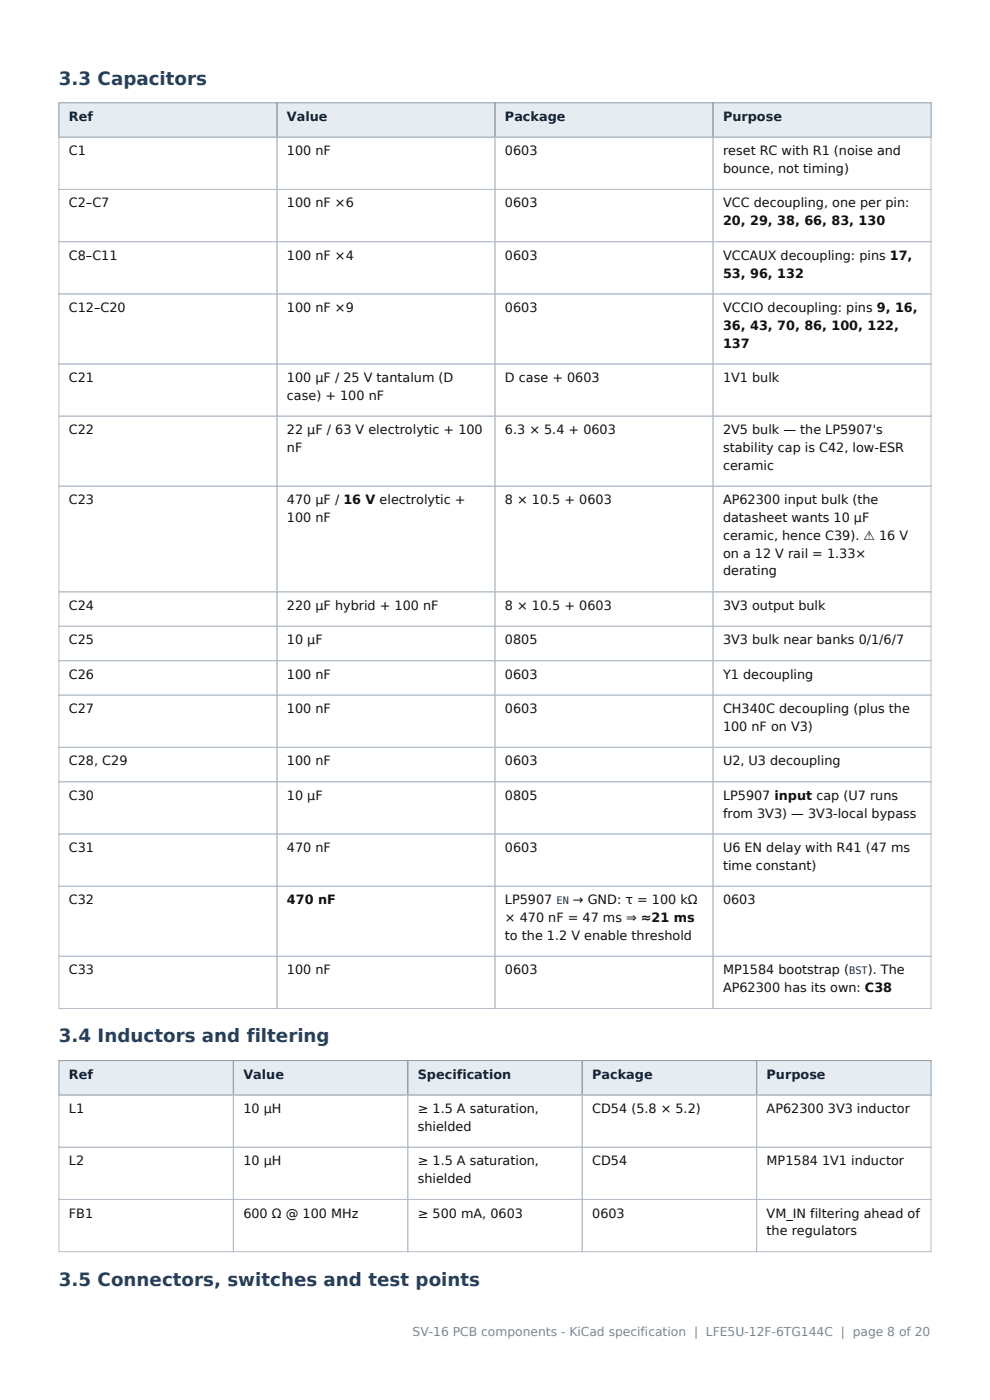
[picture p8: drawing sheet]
<svg xmlns="http://www.w3.org/2000/svg" width="210mm" height="297mm" viewBox="0 0 210 297" stroke-linecap="round" stroke-linejoin="round" font-family="sans-serif">
<defs><g id="words">
<g font-size="3.9" fill="#24405f">
<text x="12.5" y="17.9">3.3 Capacitors</text>
<text x="12.5" y="221.1">3.4 Inductors and filtering</text>
<text x="12.5" y="272.7">3.5 Connectors, switches and test points</text>
</g>
<g font-size="2.7" fill="#10243c">
<text x="14.6" y="25.6">Ref</text>
<text x="60.9" y="25.6">Value</text>
<text x="107.1" y="25.6">Package</text>
<text x="153.4" y="25.6">Purpose</text>
<text x="14.6" y="228.8">Ref</text>
<text x="51.6" y="228.8">Value</text>
<text x="88.6" y="228.8">Specification</text>
<text x="125.6" y="228.8">Package</text>
<text x="162.6" y="228.8">Purpose</text>
</g>
<g font-size="2.7" fill="#111">
<text x="14.6" y="32.9">C1</text>
<text x="60.9" y="32.9">100 nF</text>
<text x="107.1" y="32.9">0603</text>
<text x="153.4" y="32.9">reset RC with R1 (noise and</text>
<text x="153.4" y="36.7">bounce, not timing)</text>
<text x="14.6" y="44">C2–C7</text>
<text x="60.9" y="44">100 nF ×6</text>
<text x="107.1" y="44">0603</text>
<text x="153.4" y="44">VCC decoupling, one per pin:</text>
<text x="153.4" y="47.8">20, 29, 38, 66, 83, 130</text>
<text x="14.6" y="55.1">C8–C11</text>
<text x="60.9" y="55.1">100 nF ×4</text>
<text x="107.1" y="55.1">0603</text>
<text x="153.4" y="55.1">VCCAUX decoupling: pins 17,</text>
<text x="153.4" y="58.9">53, 96, 132</text>
<text x="14.6" y="66.2">C12–C20</text>
<text x="60.9" y="66.2">100 nF ×9</text>
<text x="107.1" y="66.2">0603</text>
<text x="153.4" y="66.2">VCCIO decoupling: pins 9, 16,</text>
<text x="153.4" y="70">36, 43, 70, 86, 100, 122,</text>
<text x="153.4" y="73.7">137</text>
<text x="14.6" y="81">C21</text>
<text x="60.9" y="81">100 µF / 25 V tantalum (D</text>
<text x="107.1" y="81">D case + 0603</text>
<text x="153.4" y="81">1V1 bulk</text>
<text x="60.9" y="84.8">case) + 100 nF</text>
<text x="14.6" y="92.1">C22</text>
<text x="60.9" y="92.1">22 µF / 63 V electrolytic + 100</text>
<text x="60.9" y="95.9">nF</text>
<text x="107.1" y="92.1">6.3 × 5.4 + 0603</text>
<text x="153.4" y="92.1">2V5 bulk — the LP5907's</text>
<text x="153.4" y="95.9">stability cap is C42, low-ESR</text>
<text x="153.4" y="99.7">ceramic</text>
<text x="14.6" y="107">C23</text>
<text x="60.9" y="107">470 µF / 16 V electrolytic +</text>
<text x="107.1" y="107">8 × 10.5 + 0603</text>
<text x="153.4" y="107">AP62300 input bulk (the</text>
<text x="60.9" y="110.8">100 nF</text>
<text x="153.4" y="110.8">datasheet wants 10 µF</text>
<text x="153.4" y="114.5">ceramic, hence C39). ⚠ 16 V</text>
<text x="153.4" y="118.3">on a 12 V rail = 1.33×</text>
<text x="153.4" y="122.1">derating</text>
<text x="14.6" y="129.4">C24</text>
<text x="60.9" y="129.4">220 µF hybrid + 100 nF</text>
<text x="107.1" y="129.4">8 × 10.5 + 0603</text>
<text x="153.4" y="129.4">3V3 output bulk</text>
<text x="14.6" y="136.7">C25</text>
<text x="60.9" y="136.7">10 µF</text>
<text x="107.1" y="136.7">0805</text>
<text x="153.4" y="136.7">3V3 bulk near banks 0/1/6/7</text>
<text x="14.6" y="144">C26</text>
<text x="60.9" y="144">100 nF</text>
<text x="107.1" y="144">0603</text>
<text x="153.4" y="144">Y1 decoupling</text>
<text x="14.6" y="151.3">C27</text>
<text x="60.9" y="151.3">100 nF</text>
<text x="107.1" y="151.3">0603</text>
<text x="153.4" y="151.3">CH340C decoupling (plus the</text>
<text x="153.4" y="155.1">100 nF on V3)</text>
<text x="14.6" y="162.4">C28, C29</text>
<text x="60.9" y="162.4">100 nF</text>
<text x="107.1" y="162.4">0603</text>
<text x="153.4" y="162.4">U2, U3 decoupling</text>
<text x="14.6" y="169.7">C30</text>
<text x="60.9" y="169.7">10 µF</text>
<text x="107.1" y="169.7">0805</text>
<text x="153.4" y="169.7">LP5907 input cap (U7 runs</text>
<text x="153.4" y="173.5">from 3V3) — 3V3-local bypass</text>
<text x="14.6" y="180.8">C31</text>
<text x="60.9" y="180.8">470 nF</text>
<text x="107.1" y="180.8">0603</text>
<text x="153.4" y="180.8">U6 EN delay with R41 (47 ms</text>
<text x="153.4" y="184.5">time constant)</text>
<text x="14.6" y="191.8">C32</text>
<text x="60.9" y="191.8">470 nF</text>
<text x="107.1" y="191.8">LP5907</text>
<text x="121.5" y="191.8">→ GND: τ = 100 kΩ</text>
<text x="153.4" y="191.8">0603</text>
<text x="107.1" y="195.6">× 470 nF = 47 ms ⇒ ≈21 ms</text>
<text x="107.1" y="199.4">to the 1.2 V enable threshold</text>
<text x="14.6" y="206.7">C33</text>
<text x="60.9" y="206.7">100 nF</text>
<text x="107.1" y="206.7">0603</text>
<text x="153.4" y="206.7">MP1584 bootstrap (</text>
<text x="184.1" y="206.7">). The</text>
<text x="153.4" y="210.5">AP62300 has its own: C38</text>
<text x="14.6" y="236.1">L1</text>
<text x="51.6" y="236.1">10 µH</text>
<text x="88.6" y="236.1">≥ 1.5 A saturation,</text>
<text x="88.6" y="239.9">shielded</text>
<text x="125.6" y="236.1">CD54 (5.8 × 5.2)</text>
<text x="162.6" y="236.1">AP62300 3V3 inductor</text>
<text x="14.6" y="247.2">L2</text>
<text x="51.6" y="247.2">10 µH</text>
<text x="88.6" y="247.2">≥ 1.5 A saturation,</text>
<text x="88.6" y="251">shielded</text>
<text x="125.6" y="247.2">CD54</text>
<text x="162.6" y="247.2">MP1584 1V1 inductor</text>
<text x="14.6" y="258.3">FB1</text>
<text x="51.6" y="258.3">600 Ω @ 100 MHz</text>
<text x="88.6" y="258.3">≥ 500 mA, 0603</text>
<text x="125.6" y="258.3">0603</text>
<text x="162.6" y="258.3">VM_IN filtering ahead of</text>
<text x="162.6" y="262.1">the regulators</text>
</g>
<text font-size="2.6" fill="#7a8794" x="87.5" y="283.5">SV-16 PCB components - KiCad specification | LFE5U-12F-6TG144C | page 8 of 20</text>
<g font-size="2.2" fill="#14314f">
<text x="118" y="191.8">EN</text>
<text x="180.1" y="206.7">BST</text>
</g>
</g></defs>
<g fill="#e7ecf2">
<path d="M12.5 21.8h46.3v7.3h-46.3z" fill-rule="evenodd"/>
<path d="M58.8 21.8h46.2v7.3h-46.2z" fill-rule="evenodd"/>
<path d="M105 21.8h46.3v7.3h-46.3z" fill-rule="evenodd"/>
<path d="M151.3 21.8h46.2v7.3h-46.2z" fill-rule="evenodd"/>
<path d="M13.6 22.7h44.1v5.5h-44.1z" fill-rule="evenodd"/>
<path d="M14.6 23.3h5.1v3.1h-5.1z" fill-rule="evenodd"/>
<path d="M59.8 22.7h44.1v5.5h-44.1z" fill-rule="evenodd"/>
<path d="M60.9 23.3h8.6v3.1h-8.6z" fill-rule="evenodd"/>
<path d="M106.1 22.7h44.1v5.5h-44.1z" fill-rule="evenodd"/>
<path d="M107.1 23.3h12.9v3.1h-12.9z" fill-rule="evenodd"/>
<path d="M152.3 22.7h44.1v5.5h-44.1z" fill-rule="evenodd"/>
<path d="M153.4 23.3h12.5v3.1h-12.5z" fill-rule="evenodd"/>
</g>
<path d="M12.5 21.8h185v7.3h-185zM58.8 21.8v7.3M105 21.8v7.3M151.3 21.8v7.3" fill="none" stroke="#8f9cab" stroke-width=".21"/>
<g fill="none" stroke="#b6c0cb" stroke-width=".21">
<path d="M12.5 29.1h185v184.9h-185zM58.8 29.1v184.9M105 29.1v184.9M151.3 29.1v184.9M12.5 40.2h185M12.5 51.3h185M12.5 62.4h185M12.5 77.2h185M12.5 88.3h185M12.5 103.1h185M12.5 125.6h185M12.5 132.9h185"/>
<path d="M12.5 140.2h185M12.5 147.5h185M12.5 158.5h185M12.5 165.9h185M12.5 176.9h185M12.5 188h185M12.5 202.9h185"/>
</g>
<g fill="#e7ecf2">
<path d="M12.5 225h37v7.3h-37z" fill-rule="evenodd"/>
<path d="M49.5 225h37v7.3h-37z" fill-rule="evenodd"/>
<path d="M86.5 225h37v7.3h-37z" fill-rule="evenodd"/>
<path d="M123.5 225h37v7.3h-37z" fill-rule="evenodd"/>
<path d="M160.5 225h37v7.3h-37z" fill-rule="evenodd"/>
<path d="M13.6 225.9h34.8v5.5h-34.8z" fill-rule="evenodd"/>
<path d="M14.6 226.5h5.1v3.1h-5.1z" fill-rule="evenodd"/>
<path d="M50.6 225.9h34.8v5.5h-34.8z" fill-rule="evenodd"/>
<path d="M51.6 226.5h8.7v3.1h-8.7z" fill-rule="evenodd"/>
<path d="M87.6 225.9h34.8v5.5h-34.8z" fill-rule="evenodd"/>
<path d="M88.6 226.5h19.9v3.1h-19.9z" fill-rule="evenodd"/>
<path d="M124.6 225.9h34.8v5.5h-34.8z" fill-rule="evenodd"/>
<path d="M125.6 226.5h12.9v3.1h-12.9z" fill-rule="evenodd"/>
<path d="M161.6 225.9h34.8v5.5h-34.8z" fill-rule="evenodd"/>
<path d="M162.6 226.5h12.6v3.1h-12.6z" fill-rule="evenodd"/>
</g>
<path d="M12.5 225h185v7.3h-185zM49.5 225v7.3M86.5 225v7.3M123.5 225v7.3M160.5 225v7.3" fill="none" stroke="#8f9cab" stroke-width=".21"/>
<path d="M12.5 232.3h185v33.2h-185zM49.5 232.3v33.2M86.5 232.3v33.2M123.5 232.3v33.2M160.5 232.3v33.2M12.5 243.4h185M12.5 254.5h185" fill="none" stroke="#b6c0cb" stroke-width=".21"/>
<use href="#words"/>
</svg>
